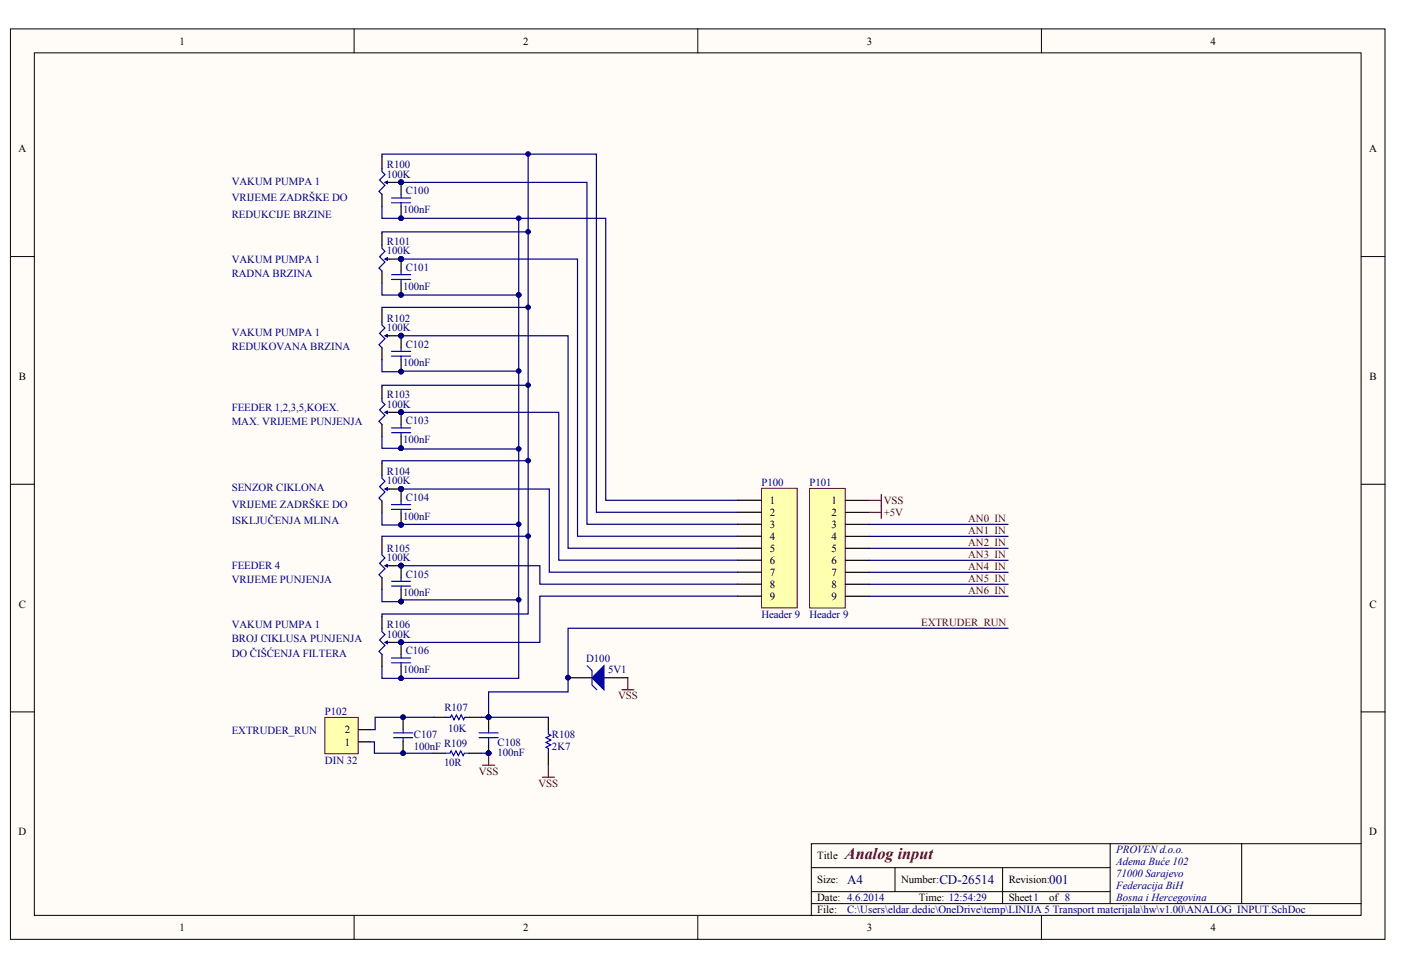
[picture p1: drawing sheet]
<svg xmlns="http://www.w3.org/2000/svg" width="289mm" height="200mm" viewBox="0 0 289 200" stroke-linecap="round" stroke-linejoin="round" font-family="sans-serif">
<defs><g id="words">
<text font-size="3.3" fill="#800000" x="174.2" y="177.2">Analog input</text>
<g font-size="2.7" fill="#000080">
<text x="174.7" y="182.3">A4</text>
<text x="193.7" y="182.3">CD-26514</text>
<text x="216.4" y="182.3">001</text>
</g>
<g font-size="2.2">
<text x="37" y="9.2">1</text>
<text x="107.9" y="9.2">2</text>
<text x="178.8" y="9.2">3</text>
<text x="249.6" y="9.2">4</text>
<text x="3.8" y="31.4">A</text>
<text x="282.4" y="31.4">A</text>
<text x="3.9" y="78.4">B</text>
<text x="282.5" y="78.4">B</text>
<text x="158.8" y="103.9">1</text>
<text x="158.8" y="106.4">2</text>
<text x="171.5" y="104">1</text>
<text x="171.5" y="106.4">2</text>
<text x="158.8" y="108.8">3</text>
<text x="158.8" y="111.3">4</text>
<text x="158.8" y="113.8">5</text>
<text x="171.5" y="108.9">3</text>
<text x="171.5" y="111.4">4</text>
<text x="171.5" y="113.8">5</text>
<text x="158.8" y="116.3">6</text>
<text x="158.8" y="118.8">7</text>
<text x="171.5" y="116.3">6</text>
<text x="171.5" y="118.8">7</text>
<text x="3.9" y="125.3">C</text>
<text x="158.8" y="121.2">8</text>
<text x="158.8" y="123.7">9</text>
<text x="171.5" y="121.2">8</text>
<text x="171.5" y="123.7">9</text>
<text x="282.5" y="125.3">C</text>
<text x="71.1" y="153.7">1</text>
<text x="71.1" y="151.2">2</text>
<text x="3.8" y="172.3">D</text>
<text x="282.4" y="172.3">D</text>
<text x="168.5" y="177.2">Title</text>
<text x="168.5" y="182.2">Size:</text>
<text x="168.5" y="185.9">Date: 4.6.2014</text>
<text x="185.8" y="182.2">Number:</text>
<text x="189.5" y="185.9">Time: 12:54:29</text>
<text x="208" y="182.2">Revision:</text>
<text x="208" y="185.9">Sheet1</text>
<text x="216.4" y="185.9">of 8</text>
<text x="168.5" y="188.3">File:</text>
<text x="37" y="192">1</text>
<text x="107.9" y="192">2</text>
<text x="178.8" y="192">3</text>
<text x="249.6" y="192">4</text>
</g>
<g font-size="2.2" fill="#000080">
<text x="79.8" y="34.7">R100</text>
<text x="47.8" y="38.1">VAKUM PUMPA 1</text>
<text x="47.8" y="41.5">VRIJEME ZADRŠKE DO</text>
<text x="79.8" y="36.6">100K</text>
<text x="83.7" y="40">C100</text>
<text x="47.8" y="44.9">REDUKCIJE BRZINE</text>
<text x="83.2" y="43.9">100nF</text>
<text x="79.8" y="50.5">R101</text>
<text x="79.8" y="52.4">100K</text>
<text x="47.8" y="54.2">VAKUM PUMPA 1</text>
<text x="47.8" y="57.1">RADNA BRZINA</text>
<text x="83.2" y="59.7">100nF</text>
<text x="83.7" y="55.9">C101</text>
<text x="47.8" y="69.2">VAKUM PUMPA 1</text>
<text x="79.8" y="66.3">R102</text>
<text x="79.8" y="68.3">100K</text>
<text x="83.7" y="71.7">C102</text>
<text x="47.8" y="72.2">REDUKOVANA BRZINA</text>
<text x="83.2" y="75.5">100nF</text>
<text x="79.8" y="82.1">R103</text>
<text x="47.8" y="84.8">FEEDER 1,2,3,5,KOEX.</text>
<text x="47.8" y="87.7">MAX. VRIJEME PUNJENJA</text>
<text x="79.8" y="84.1">100K</text>
<text x="83.7" y="87.5">C103</text>
<text x="83.2" y="91.4">100nF</text>
<text x="47.8" y="101.3">SENZOR CIKLONA</text>
<text x="79.8" y="97.9">R104</text>
<text x="79.8" y="99.9">100K</text>
<text x="157" y="100.2">P100</text>
<text x="166.9" y="100.2">P101</text>
<text x="47.8" y="104.8">VRIJEME ZADRŠKE DO</text>
<text x="83.2" y="107.2">100nF</text>
<text x="83.7" y="103.3">C104</text>
<text x="47.8" y="108.1">ISKLJUČENJA MLINA</text>
<text x="79.8" y="113.7">R105</text>
<text x="47.8" y="117.4">FEEDER 4</text>
<text x="79.8" y="115.7">100K</text>
<text x="83.7" y="119.1">C105</text>
<text x="47.8" y="120.3">VRIJEME PUNJENJA</text>
<text x="83.2" y="123">100nF</text>
<text x="47.8" y="129.5">VAKUM PUMPA 1</text>
<text x="79.8" y="129.5">R106</text>
<text x="79.8" y="131.5">100K</text>
<text x="157" y="127.4">Header 9</text>
<text x="166.9" y="127.4">Header 9</text>
<text x="47.8" y="132.5">BROJ CIKLUSA PUNJENJA</text>
<text x="47.8" y="135.4">DO ČIŠĆENJA FILTERA</text>
<text x="83.7" y="134.9">C106</text>
<text x="120.9" y="136.5">D100</text>
<text x="83.2" y="138.8">100nF</text>
<text x="125.4" y="138.8">5V1</text>
<text x="67" y="147.5">P102</text>
<text x="91.6" y="146.7">R107</text>
<text x="47.8" y="151.4">EXTRUDER_RUN</text>
<text x="85.4" y="154.6">100nF R109</text>
<text x="85.4" y="152.1">C107</text>
<text x="92.4" y="151">10K</text>
<text x="102.6" y="155.8">100nF</text>
<text x="102.6" y="153.9">C108</text>
<text x="113.8" y="152.1">R108</text>
<text x="113.8" y="154.6">2K7</text>
<text x="67" y="157.5">DIN 32</text>
<text x="91.6" y="158">10R</text>
<text x="230.2" y="176">PROVEN d.o.o.</text>
<text x="230.2" y="178.4">Adema Buće 102</text>
<text x="230.2" y="180.9">71000 Sarajevo</text>
<text x="230.2" y="183.4">Federacija BiH</text>
<text x="230.2" y="185.9">Bosna i Hercegovina</text>
<text x="174.7" y="188.3">C:\Users\eldar.dedic\OneDrive\temp\LINIJA 5 Transport materijala\hw\v1.00\ANALOG_INPUT.SchDoc</text>
</g>
<g font-size="2.2" fill="#800000">
<text x="182.2" y="104">VSS</text>
<text x="182.2" y="106.4">+5V</text>
<text x="199.7" y="107.7">AN0_IN</text>
<text x="199.7" y="110.1">AN1_IN</text>
<text x="199.7" y="112.6">AN2_IN</text>
<text x="199.7" y="115.1">AN3_IN</text>
<text x="199.7" y="117.5">AN4_IN</text>
<text x="199.7" y="120">AN5_IN</text>
<text x="199.7" y="122.5">AN6_IN</text>
<text x="190" y="129.1">EXTRUDER_RUN</text>
<text x="127.5" y="144.2">VSS</text>
<text x="98.7" y="159.8">VSS</text>
<text x="111.1" y="162.3">VSS</text>
</g>
</g></defs>
<g fill="#fffcf8" stroke="#000" stroke-width=".21">
<path d="M2.2 6h283.4v187.7h-283.4z"/>
<path d="M7.1 10.9h273.6v177.9h-273.6z"/>
</g>
<g fill="none" stroke="#000" stroke-width=".21">
<path d="M73 6v4.9M143.9 6v4.9M214.8 6v4.9M2.2 52.9h4.9M280.7 52.9h5M2.2 99.9h4.9M280.7 99.9h5M2.2 146.8h4.9M280.7 146.8h5M167.3 178.9h61.7M184.6 178.9v5M206.8 178.9v7.4"/>
<path d="M229 174v12.3M256.1 174h-88.8v14.8M280.7 174h-24.6v12.3M73 188.8v5M143.9 188.8v5M167.3 186.3h113.4M167.3 183.9h61.7M214.8 188.8v5"/>
</g>
<g fill="none" stroke="#000" stroke-width=".25">
<path d="M82.7 37.6v2.5M82.7 42.6v2.4M82.7 53.4v2.5M82.7 58.4v2.4M82.7 69.2v2.5M82.7 74.2v2.5M82.7 85v2.5M82.7 90v2.4M82.7 100.8v2.5M82.7 105.8v2.5M82.7 116.7v2.4M82.7 121.6v2.5"/>
<path d="M82.7 132.5v2.4M82.7 137.4v2.5M89.3 155.3h2.5M96.7 155.3h2.5"/>
</g>
<g fill="#000080" stroke="#000080" stroke-width=".21">
<circle cx="82.7" cy="45" r=".48"/>
<circle cx="82.7" cy="37.6" r=".48"/>
<circle cx="82.7" cy="60.8" r=".48"/>
<circle cx="82.7" cy="53.4" r=".48"/>
<circle cx="82.7" cy="76.6" r=".48"/>
<circle cx="82.7" cy="69.2" r=".48"/>
<circle cx="82.7" cy="92.4" r=".48"/>
<circle cx="82.7" cy="85" r=".48"/>
<circle cx="82.7" cy="108.2" r=".48"/>
<circle cx="82.7" cy="100.8" r=".48"/>
<circle cx="82.7" cy="124" r=".48"/>
<circle cx="82.7" cy="116.6" r=".48"/>
<circle cx="82.7" cy="139.9" r=".48"/>
<circle cx="82.7" cy="132.4" r=".48"/>
</g>
<g fill="none" stroke="#00f" stroke-width=".25">
<path d="M80.7 40.8h4M80.7 41.8h4M80.7 56.6h4M80.7 57.6h4M82.7 40.1v.7M82.7 41.8v.8M82.7 55.9v.7M82.7 57.6v.8M80.7 72.5h4M80.7 73.4h4M82.7 71.7v.8M82.7 73.4v.8"/>
<path d="M80.7 88.2h4M80.7 89.2h4M82.7 87.5v.7M82.7 89.2v.8M80.7 104.1h4M80.7 105h4M80.7 119.9h4M82.7 103.3v.8M82.7 105v.8M82.7 119.1v.8M80.7 120.9h4M80.7 135.7h4"/>
<path d="M80.7 136.7h4M82.7 120.9v.7M82.7 134.9v.8M82.7 136.7v.7M91.8 155.3h1l.2-.5 .5 1 .5-1 .5 1 .5-1 .5 1 .3-.5h.9"/>
</g>
<path d="M67 147.9h6.9v7.5h-6.9z" fill="#ffffb0" stroke="#800000" stroke-width=".21"/>
<path d="M73.9 153h2.5M73.9 150.5h2.5M83.1 147.9v2.5M83.1 152.9v2.4M89.4 147.9h2.5M96.8 147.9h2.5M100.8 147.9v2.5M100.8 152.9v2.4M113.1 147.9v2.5M113.1 155.3v2.5" fill="none" stroke="#000" stroke-width=".25"/>
<path d="M81.2 152.1h3.9M81.2 151.1h3.9M83.1 150.4v.7M83.1 152.1v.8M91.9 147.9h1l.2-.5 .5 1 .5-1 .5 1 .5-1 .5 1 .3-.5h.9M98.8 152.1h3.9M98.8 151.1h3.9M100.8 150.4v.7M100.8 152.1v.8M113.1 150.4v1l.5 .2-1 .5 1 .5-1 .5 1 .5-1 .5 .5 .2v1" fill="none" stroke="#00f" stroke-width=".25"/>
<g fill="#000080" stroke="#000080" stroke-width=".21">
<circle cx="83.1" cy="147.9" r=".48"/>
<circle cx="83.1" cy="155.3" r=".48"/>
<circle cx="100.8" cy="155.3" r=".48"/>
<circle cx="100.8" cy="147.9" r=".48"/>
</g>
<path d="M129.5 139.8v2.4M99.5 157.8h2.5M100.8 155.3v2.5M113.1 157.8v2.5M128.2 142.2h2.5M111.9 160.3h2.4" fill="none" stroke="#800000" stroke-width=".25"/>
<path d="M76.4 153h.8v2.3h12.1M89.4 147.9h-12v2.6h-1M99.2 155.3h1.6" fill="none" stroke="#000080" stroke-width=".25"/>
<path d="M157 100.7h7.4v24.7h-7.4z" fill="#ffffb0" stroke="#800000" stroke-width=".21"/>
<path d="M152.1 103.2h4.9M152.1 105.6h4.9M152.1 108.1h4.9M152.1 110.6h4.9M152.1 113.1h4.9M152.1 115.5h4.9M152.1 118h4.9M152.1 120.5h4.9M152.1 122.9h4.9" fill="none" stroke="#000" stroke-width=".25"/>
<path d="M167 100.7h7.3v24.7h-7.3z" fill="#ffffb0" stroke="#800000" stroke-width=".21"/>
<g fill="none" stroke="#000" stroke-width=".25">
<path d="M78.8 32.3v2.5M80.2 37.6h2.5M78.8 40.1v2.5M78.8 48.1v2.5M78.8 55.9v2.5M80.2 53.4h2.5M78.8 63.9v2.5M78.8 71.7v2.5M78.8 79.7v2.5M80.2 69.2h2.5M78.8 87.5v2.5M78.8 95.5v2.5"/>
<path d="M80.2 85h2.5M78.8 103.3v2.5M78.8 111.3v2.5M78.8 119.1v2.5M80.2 100.8h2.5M80.2 116.7h2.5M174.3 103.2h5M174.3 105.7h5M174.3 108.1h5M174.3 110.6h5M174.3 113.1h5M174.3 115.5h5"/>
<path d="M174.3 118h5M78.8 127.2v2.4M78.8 134.9v2.5M80.2 132.5h2.5M117.2 139.8h4.9M124.5 139.8h5M174.3 120.5h5M174.3 123h5"/>
</g>
<g fill="none" stroke="#000080" stroke-width=".25">
<path d="M78.8 32.3v-.5h44.2v73.8h29.1M82.7 37.6h38.3v70.5h31.1M108.9 31.8v94.8h-30.1v.6M78.8 42.6v2.4h46.1v58.2h27.2M82.7 53.4h36.4v57.2h33M107 45v15.8h-28.2v-2.4M108.9 47.8h-30.1v.3M78.8 74.2v2.5h3.9v-.2h24.3M82.7 69.2h34.5v43.9h34.9M107 60.8v79.1h-28.2v-2.5M108.9 79.4h-30.1v.3M108.9 63.4h-30.1v.5"/>
<path d="M78.8 90v2.4h3.9v.2h24.3M82.7 85h32.5v30.5h36.9M108.9 95h-30.1v.5M78.8 105.8v2.5h3.9v-.2h24.3M82.7 116.7h28.6v3.8h40.8M82.7 100.8h30.6v17.2h38.8M108.9 110.6h-30.1v.7M179.3 108.1h28.6M179.3 113.1h28.6M179.3 110.6h28.6M179.3 115.5h28.6M179.3 118h28.6"/>
<path d="M78.8 121.6v2.5h3.9v-.4h24.3M152.1 122.9h-40.8v9.6h-28.6M179.3 120.5h28.6M179.3 123h28.6M207.9 129.6h-90.7v13.1h-16.4v5.2M99.3 147.9h13.8"/>
</g>
<path d="M179.3 103.2h2.4M179.3 105.7h2.4M181.7 102v4.9" fill="none" stroke="#800000" stroke-width=".25"/>
<g fill="none" stroke="#0c0087" stroke-width=".25">
<path d="M78.8 34.8v.6l.6 .6-1.1 1.1 1.1 1.1-1.2 1.3 .6 .6M79.4 37.6l.5-.2v.5zM79.9 37.6h.3M78.8 50.6v.6l.6 .6-1.1 1.1 1.1 1.1-1.2 1.3 .6 .6M79.4 53.4l.5-.2v.5zM79.9 53.4h.3M78.8 66.4v.6l.6 .6-1.1 1.1 1.1 1.2-1.2 1.2 .6 .6M79.4 69.2l.5-.2v.5zM79.9 69.2h.3M78.8 82.2v.6l.6 .6-1.1 1.1 1.1 1.1-1.2 1.3 .6 .6M78.8 98v.6l.6 .6-1.1 1.1 1.1 1.2-1.2 1.2 .6 .6M79.4 85l.5-.2v.5z"/>
<path d="M79.9 85h.3M78.8 113.8v.6l.6 .7-1.1 1.1 1.1 1.1-1.2 1.2 .6 .6M79.4 100.8l.5-.2v.5zM79.4 116.7l.5-.3v.5zM79.9 100.8h.3M79.9 116.7h.3M78.8 129.6v.6l.6 .7-1.1 1.1 1.1 1.1-1.2 1.2 .6 .6M79.4 132.5l.5-.3v.5zM79.9 132.5h.3"/>
</g>
<g fill="#000080" stroke="#000080" stroke-width=".21">
<circle cx="82.7" cy="37.6" r=".48"/>
<circle cx="82.7" cy="53.4" r=".48"/>
<circle cx="82.7" cy="69.2" r=".48"/>
<circle cx="82.7" cy="85" r=".48"/>
<circle cx="82.7" cy="100.8" r=".48"/>
<circle cx="82.7" cy="116.6" r=".48"/>
<circle cx="82.7" cy="132.4" r=".48"/>
<circle cx="108.9" cy="31.8" r=".48"/>
<circle cx="108.9" cy="110.6" r=".48"/>
<circle cx="108.9" cy="95" r=".48"/>
<circle cx="108.9" cy="79.4" r=".48"/>
<circle cx="108.9" cy="63.4" r=".48"/>
<circle cx="108.9" cy="47.8" r=".48"/>
<circle cx="107" cy="60.8" r=".48"/>
<circle cx="107" cy="45" r=".48"/>
<circle cx="82.7" cy="76.6" r=".48"/>
<circle cx="107" cy="76.5" r=".48"/>
<circle cx="82.7" cy="92.4" r=".48"/>
<circle cx="107" cy="92.6" r=".48"/>
<circle cx="82.7" cy="108.2" r=".48"/>
<circle cx="107" cy="108.1" r=".48"/>
<circle cx="82.7" cy="124" r=".48"/>
<circle cx="107" cy="123.7" r=".48"/>
<circle cx="117.1" cy="139.7" r=".48"/>
<circle cx="100.8" cy="147.9" r=".48"/>
</g>
<path d="M124.5 137.3v4.9l-2.4-2.4z" fill="#00f" stroke="#00f" stroke-width=".25"/>
<path d="M121.1 137.3l1 1v2.9l1 1" fill="none" stroke="#00f" stroke-width=".25"/>
<use href="#words"/>
</svg>
